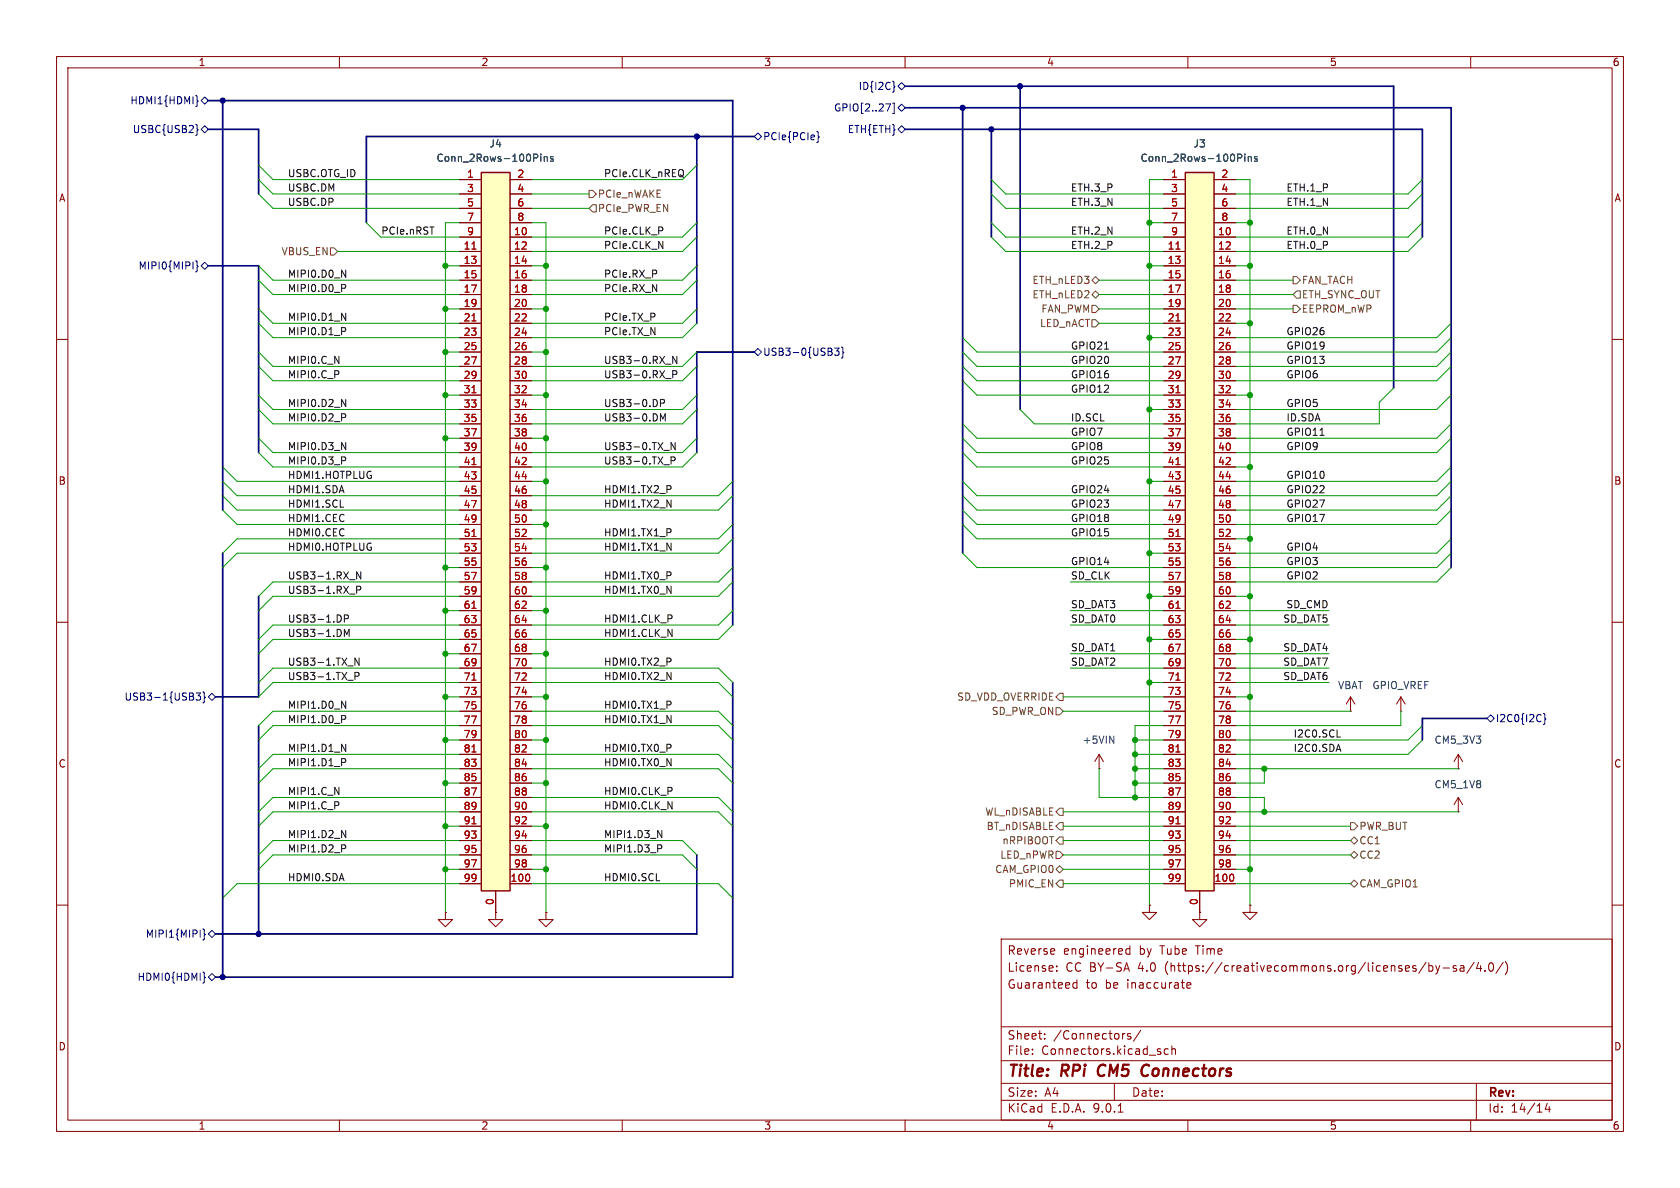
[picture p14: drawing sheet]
<svg xmlns="http://www.w3.org/2000/svg" width="297mm" height="210mm" viewBox="0 0 297 210" stroke-linecap="round" stroke-linejoin="round" font-family="sans-serif">
<defs><g id="words">
<g font-size="2.8" fill="#840000">
<text x="178" y="190.9">Title:</text>
<text x="187.7" y="190.9">RPi</text>
<text x="194.9" y="190.9">CM5</text>
<text x="203.4" y="190.9">Connectors</text>
</g>
<g font-size="2.1" fill="#840000">
<text x="178" y="172">License:</text>
<text x="178" y="169">Reverse</text>
<text x="187.9" y="169">engineered</text>
<text x="188.4" y="172">CC BY-SA</text>
<text x="201.3" y="172">4.0</text>
<text x="201.5" y="169">by</text>
<text x="205.3" y="169">Tube</text>
<text x="206.2" y="172">(https://creativecommons.org/licenses/by-sa/4.0/)</text>
<text x="211.7" y="169">Time</text>
<text x="178" y="175">Guaranteed</text>
<text x="191.9" y="175">to</text>
<text x="195.5" y="175">be</text>
<text x="199.4" y="175">inaccurate</text>
<text x="178" y="184">Sheet:</text>
<text x="186.2" y="184">/Connectors/</text>
<text x="178" y="186.7">File:</text>
<text x="184.1" y="186.7">Connectors.kicad_sch</text>
<text x="178" y="196.9">KiCad</text>
<text x="178" y="194.1">Size:</text>
<text x="184.7" y="194.1">A4</text>
<text x="185.7" y="196.9">E.D.A.</text>
<text x="193.3" y="196.9">9.0.1</text>
<text x="200" y="194.1">Date:</text>
<text x="263" y="194.3">Rev:</text>
<text x="263" y="196.9">Id:</text>
<text x="267.1" y="196.9">14/14</text>
</g>
<g font-size="1.8" fill="#840000">
<text x="35" y="11.9">1</text>
<text x="85" y="11.9">2</text>
<text x="135" y="11.9">3</text>
<text x="185" y="11.9">4</text>
<text x="235" y="11.9">5</text>
<text x="285" y="11.9">6</text>
<text x="10.3" y="35.9">A</text>
<text x="285.3" y="35.9">A</text>
<text x="10.3" y="85.9">B</text>
<text x="285.3" y="85.9">B</text>
<text x="10.3" y="135.9">C</text>
<text x="285.3" y="135.9">C</text>
<text x="10.3" y="185.9">D</text>
<text x="285.3" y="185.9">D</text>
<text x="35" y="199.9">1</text>
<text x="85" y="199.9">2</text>
<text x="135" y="199.9">3</text>
<text x="185" y="199.9">4</text>
<text x="235" y="199.9">5</text>
<text x="285" y="199.9">6</text>
</g>
<g font-size="1.8" fill="#000084">
<text x="151.7" y="16.1">ID{I2C}</text>
<text x="22.9" y="18.6">HDMI1{HDMI}</text>
<text x="23.4" y="23.7">USBC{USB2}</text>
<text x="147.3" y="19.9">GPIO[2..27]</text>
<text x="149.8" y="23.7">ETH{ETH}</text>
<text x="134.8" y="25">PCIe{PCIe}</text>
<text x="24.4" y="47.9">MIPI0{MIPI}</text>
<text x="134.8" y="63.1">USB3-0{USB3}</text>
<text x="21.9" y="124.1">USB3-1{USB3}</text>
<text x="264.4" y="127.9">I2C0{I2C}</text>
<text x="25.7" y="166">MIPI1{MIPI}</text>
<text x="24.2" y="173.6">HDMI0{HDMI}</text>
</g>
<g font-size="1.8" fill="#006464">
<text x="77.1" y="28.8">Conn_2Rows-100Pins</text>
<text x="86.4" y="26.3">J4</text>
<text x="201.5" y="28.8">Conn_2Rows-100Pins</text>
<text x="210.9" y="26.3">J3</text>
<text x="236.5" y="122">VBAT</text>
<text x="242.5" y="122">GPIO_VREF</text>
<text x="191.3" y="131.7">+5VIN</text>
<text x="253.5" y="131.7">CM5_3V3</text>
<text x="253.5" y="139.5">CM5_1V8</text>
</g>
<g font-size="1.8" fill="#0f0f0f">
<text x="50.8" y="31.4">USBC.OTG_ID</text>
<text x="50.8" y="33.9">USBC.DM</text>
<text x="106.7" y="31.4">PCIe.CLK_nREQ</text>
<text x="189.2" y="33.9">ETH.3_P</text>
<text x="227.3" y="33.9">ETH.1_P</text>
<text x="50.8" y="36.5">USBC.DP</text>
<text x="67.3" y="41.6">PCIe.nRST</text>
<text x="106.7" y="41.6">PCIe.CLK_P</text>
<text x="189.2" y="36.5">ETH.3_N</text>
<text x="189.2" y="41.6">ETH.2_N</text>
<text x="227.3" y="36.5">ETH.1_N</text>
<text x="227.3" y="41.6">ETH.0_N</text>
<text x="106.7" y="44.1">PCIe.CLK_N</text>
<text x="189.2" y="44.1">ETH.2_P</text>
<text x="227.3" y="44.1">ETH.0_P</text>
<text x="50.8" y="51.7">MIPI0.D0_P</text>
<text x="50.8" y="49.2">MIPI0.D0_N</text>
<text x="106.7" y="51.7">PCIe.RX_N</text>
<text x="106.7" y="49.2">PCIe.RX_P</text>
<text x="50.8" y="59.3">MIPI0.D1_P</text>
<text x="50.8" y="56.8">MIPI0.D1_N</text>
<text x="106.7" y="56.8">PCIe.TX_P</text>
<text x="106.7" y="59.3">PCIe.TX_N</text>
<text x="227.3" y="59.3">GPIO26</text>
<text x="50.8" y="64.4">MIPI0.C_N</text>
<text x="106.7" y="64.4">USB3-0.RX_N</text>
<text x="189.2" y="64.4">GPIO20</text>
<text x="189.2" y="61.9">GPIO21</text>
<text x="227.3" y="64.4">GPIO13</text>
<text x="227.3" y="61.9">GPIO19</text>
<text x="50.8" y="67">MIPI0.C_P</text>
<text x="106.7" y="67">USB3-0.RX_P</text>
<text x="189.2" y="67">GPIO16</text>
<text x="189.2" y="69.5">GPIO12</text>
<text x="227.3" y="67">GPIO6</text>
<text x="50.8" y="72">MIPI0.D2_N</text>
<text x="50.8" y="74.6">MIPI0.D2_P</text>
<text x="106.7" y="74.6">USB3-0.DM</text>
<text x="106.7" y="72">USB3-0.DP</text>
<text x="189.2" y="74.6">ID.SCL</text>
<text x="189.2" y="77.1">GPIO7</text>
<text x="227.3" y="74.6">ID.SDA</text>
<text x="227.3" y="72">GPIO5</text>
<text x="227.3" y="77.1">GPIO11</text>
<text x="50.8" y="79.7">MIPI0.D3_N</text>
<text x="50.8" y="82.2">MIPI0.D3_P</text>
<text x="106.7" y="79.7">USB3-0.TX_N</text>
<text x="106.7" y="82.2">USB3-0.TX_P</text>
<text x="189.2" y="79.7">GPIO8</text>
<text x="189.2" y="82.2">GPIO25</text>
<text x="227.3" y="79.7">GPIO9</text>
<text x="50.8" y="89.8">HDMI1.SCL</text>
<text x="50.8" y="87.3">HDMI1.SDA</text>
<text x="50.8" y="84.7">HDMI1.HOTPLUG</text>
<text x="106.7" y="87.3">HDMI1.TX2_P</text>
<text x="106.7" y="89.8">HDMI1.TX2_N</text>
<text x="189.2" y="87.3">GPIO24</text>
<text x="189.2" y="89.8">GPIO23</text>
<text x="227.3" y="84.7">GPIO10</text>
<text x="227.3" y="87.3">GPIO22</text>
<text x="227.3" y="89.8">GPIO27</text>
<text x="50.8" y="94.9">HDMI0.CEC</text>
<text x="50.8" y="92.4">HDMI1.CEC</text>
<text x="106.7" y="94.9">HDMI1.TX1_P</text>
<text x="189.2" y="94.9">GPIO15</text>
<text x="189.2" y="92.4">GPIO18</text>
<text x="227.3" y="92.4">GPIO17</text>
<text x="50.8" y="97.4">HDMI0.HOTPLUG</text>
<text x="106.7" y="97.4">HDMI1.TX1_N</text>
<text x="189.2" y="100">GPIO14</text>
<text x="227.3" y="100">GPIO3</text>
<text x="227.3" y="97.4">GPIO4</text>
<text x="50.8" y="102.5">USB3-1.RX_N</text>
<text x="50.8" y="105.1">USB3-1.RX_P</text>
<text x="106.7" y="105.1">HDMI1.TX0_N</text>
<text x="106.7" y="102.5">HDMI1.TX0_P</text>
<text x="189.2" y="102.5">SD_CLK</text>
<text x="189.2" y="107.6">SD_DAT3</text>
<text x="227.3" y="107.6">SD_CMD</text>
<text x="227.3" y="102.5">GPIO2</text>
<text x="50.8" y="110.1">USB3-1.DP</text>
<text x="50.8" y="112.7">USB3-1.DM</text>
<text x="106.7" y="110.1">HDMI1.CLK_P</text>
<text x="106.7" y="112.7">HDMI1.CLK_N</text>
<text x="189.2" y="110.1">SD_DAT0</text>
<text x="226.8" y="110.1">SD_DAT5</text>
<text x="50.8" y="117.8">USB3-1.TX_N</text>
<text x="106.7" y="117.8">HDMI0.TX2_P</text>
<text x="189.2" y="115.2">SD_DAT1</text>
<text x="189.2" y="117.8">SD_DAT2</text>
<text x="226.8" y="115.2">SD_DAT4</text>
<text x="226.8" y="117.8">SD_DAT7</text>
<text x="50.8" y="120.3">USB3-1.TX_P</text>
<text x="50.8" y="125.4">MIPI1.D0_N</text>
<text x="106.7" y="120.3">HDMI0.TX2_N</text>
<text x="106.7" y="125.4">HDMI0.TX1_P</text>
<text x="226.8" y="120.3">SD_DAT6</text>
<text x="50.8" y="127.9">MIPI1.D0_P</text>
<text x="106.7" y="127.9">HDMI0.TX1_N</text>
<text x="228.6" y="130.5">I2C0.SCL</text>
<text x="50.8" y="133">MIPI1.D1_N</text>
<text x="50.8" y="135.5">MIPI1.D1_P</text>
<text x="106.7" y="133">HDMI0.TX0_P</text>
<text x="106.7" y="135.5">HDMI0.TX0_N</text>
<text x="228.6" y="133">I2C0.SDA</text>
<text x="50.8" y="140.6">MIPI1.C_N</text>
<text x="50.8" y="143.2">MIPI1.C_P</text>
<text x="106.7" y="140.6">HDMI0.CLK_P</text>
<text x="106.7" y="143.2">HDMI0.CLK_N</text>
<text x="50.8" y="148.2">MIPI1.D2_N</text>
<text x="106.7" y="148.2">MIPI1.D3_N</text>
<text x="50.8" y="155.9">HDMI0.SDA</text>
<text x="50.8" y="150.8">MIPI1.D2_P</text>
<text x="106.7" y="155.9">HDMI0.SCL</text>
<text x="106.7" y="150.8">MIPI1.D3_P</text>
</g>
<g font-size="1.8" fill="#a90000">
<text x="82.5" y="31.5">1</text>
<text x="82.5" y="34">3</text>
<text x="91.4" y="31.5">2</text>
<text x="91.4" y="34">4</text>
<text x="206.9" y="31.5">1</text>
<text x="206.9" y="34">3</text>
<text x="215.8" y="31.5">2</text>
<text x="215.8" y="34">4</text>
<text x="82.5" y="36.6">5</text>
<text x="82.5" y="39.1">7</text>
<text x="82.5" y="41.7">9</text>
<text x="90.8" y="41.7">10</text>
<text x="91.4" y="36.6">6</text>
<text x="91.4" y="39.1">8</text>
<text x="206.9" y="36.6">5</text>
<text x="206.9" y="39.1">7</text>
<text x="206.9" y="41.7">9</text>
<text x="215.2" y="41.7">10</text>
<text x="215.8" y="36.6">6</text>
<text x="215.8" y="39.1">8</text>
<text x="81.9" y="44.2">11</text>
<text x="81.9" y="46.7">13</text>
<text x="90.8" y="44.2">12</text>
<text x="90.8" y="46.7">14</text>
<text x="206.3" y="44.2">11</text>
<text x="206.3" y="46.7">13</text>
<text x="215.2" y="44.2">12</text>
<text x="215.2" y="46.7">14</text>
<text x="81.9" y="49.3">15</text>
<text x="81.9" y="51.8">17</text>
<text x="90.8" y="49.3">16</text>
<text x="90.8" y="51.8">18</text>
<text x="206.3" y="49.3">15</text>
<text x="206.3" y="51.8">17</text>
<text x="215.2" y="49.3">16</text>
<text x="215.2" y="51.8">18</text>
<text x="81.9" y="54.4">19</text>
<text x="81.9" y="56.9">21</text>
<text x="81.9" y="59.4">23</text>
<text x="90.8" y="54.4">20</text>
<text x="90.8" y="56.9">22</text>
<text x="90.8" y="59.4">24</text>
<text x="206.3" y="54.4">19</text>
<text x="206.3" y="56.9">21</text>
<text x="206.3" y="59.4">23</text>
<text x="215.2" y="54.4">20</text>
<text x="215.2" y="56.9">22</text>
<text x="215.2" y="59.4">24</text>
<text x="81.9" y="62">25</text>
<text x="81.9" y="64.5">27</text>
<text x="90.8" y="62">26</text>
<text x="90.8" y="64.5">28</text>
<text x="206.3" y="62">25</text>
<text x="206.3" y="64.5">27</text>
<text x="215.2" y="62">26</text>
<text x="215.2" y="64.5">28</text>
<text x="81.9" y="67.1">29</text>
<text x="81.9" y="69.6">31</text>
<text x="90.8" y="67.1">30</text>
<text x="90.8" y="69.6">32</text>
<text x="206.3" y="67.1">29</text>
<text x="206.3" y="69.6">31</text>
<text x="215.2" y="67.1">30</text>
<text x="215.2" y="69.6">32</text>
<text x="81.9" y="72.1">33</text>
<text x="81.9" y="74.7">35</text>
<text x="81.9" y="77.2">37</text>
<text x="90.8" y="72.1">34</text>
<text x="90.8" y="74.7">36</text>
<text x="90.8" y="77.2">38</text>
<text x="206.3" y="72.1">33</text>
<text x="206.3" y="74.7">35</text>
<text x="206.3" y="77.2">37</text>
<text x="215.2" y="72.1">34</text>
<text x="215.2" y="74.7">36</text>
<text x="215.2" y="77.2">38</text>
<text x="81.9" y="79.8">39</text>
<text x="81.9" y="82.3">41</text>
<text x="90.8" y="79.8">40</text>
<text x="90.8" y="82.3">42</text>
<text x="206.3" y="79.8">39</text>
<text x="206.3" y="82.3">41</text>
<text x="215.2" y="79.8">40</text>
<text x="215.2" y="82.3">42</text>
<text x="81.9" y="84.8">43</text>
<text x="81.9" y="87.4">45</text>
<text x="81.9" y="89.9">47</text>
<text x="90.8" y="84.8">44</text>
<text x="90.8" y="87.4">46</text>
<text x="90.8" y="89.9">48</text>
<text x="206.3" y="84.8">43</text>
<text x="206.3" y="87.4">45</text>
<text x="206.3" y="89.9">47</text>
<text x="215.2" y="84.8">44</text>
<text x="215.2" y="87.4">46</text>
<text x="215.2" y="89.9">48</text>
<text x="81.9" y="92.5">49</text>
<text x="81.9" y="95">51</text>
<text x="90.8" y="92.5">50</text>
<text x="90.8" y="95">52</text>
<text x="206.3" y="92.5">49</text>
<text x="206.3" y="95">51</text>
<text x="215.2" y="92.5">50</text>
<text x="215.2" y="95">52</text>
<text x="81.9" y="97.5">53</text>
<text x="81.9" y="100.1">55</text>
<text x="90.8" y="97.5">54</text>
<text x="90.8" y="100.1">56</text>
<text x="206.3" y="97.5">53</text>
<text x="206.3" y="100.1">55</text>
<text x="215.2" y="97.5">54</text>
<text x="215.2" y="100.1">56</text>
<text x="81.9" y="102.6">57</text>
<text x="81.9" y="105.2">59</text>
<text x="81.9" y="107.7">61</text>
<text x="90.8" y="102.6">58</text>
<text x="90.8" y="105.2">60</text>
<text x="90.8" y="107.7">62</text>
<text x="206.3" y="102.6">57</text>
<text x="206.3" y="105.2">59</text>
<text x="206.3" y="107.7">61</text>
<text x="215.2" y="102.6">58</text>
<text x="215.2" y="105.2">60</text>
<text x="215.2" y="107.7">62</text>
<text x="81.9" y="110.2">63</text>
<text x="81.9" y="112.8">65</text>
<text x="90.8" y="110.2">64</text>
<text x="90.8" y="112.8">66</text>
<text x="206.3" y="110.2">63</text>
<text x="206.3" y="112.8">65</text>
<text x="215.2" y="110.2">64</text>
<text x="215.2" y="112.8">66</text>
<text x="81.9" y="115.3">67</text>
<text x="81.9" y="117.9">69</text>
<text x="90.8" y="115.3">68</text>
<text x="90.8" y="117.9">70</text>
<text x="206.3" y="115.3">67</text>
<text x="206.3" y="117.9">69</text>
<text x="215.2" y="115.3">68</text>
<text x="215.2" y="117.9">70</text>
<text x="81.9" y="120.4">71</text>
<text x="81.9" y="122.9">73</text>
<text x="81.9" y="125.5">75</text>
<text x="90.8" y="120.4">72</text>
<text x="90.8" y="122.9">74</text>
<text x="90.8" y="125.5">76</text>
<text x="206.3" y="120.4">71</text>
<text x="206.3" y="122.9">73</text>
<text x="206.3" y="125.5">75</text>
<text x="215.2" y="120.4">72</text>
<text x="215.2" y="122.9">74</text>
<text x="215.2" y="125.5">76</text>
<text x="81.9" y="128">77</text>
<text x="81.9" y="130.6">79</text>
<text x="90.8" y="128">78</text>
<text x="90.8" y="130.6">80</text>
<text x="206.3" y="128">77</text>
<text x="206.3" y="130.6">79</text>
<text x="215.2" y="128">78</text>
<text x="215.2" y="130.6">80</text>
<text x="81.9" y="133.1">81</text>
<text x="81.9" y="135.6">83</text>
<text x="90.8" y="133.1">82</text>
<text x="90.8" y="135.6">84</text>
<text x="206.3" y="133.1">81</text>
<text x="206.3" y="135.6">83</text>
<text x="215.2" y="133.1">82</text>
<text x="215.2" y="135.6">84</text>
<text x="81.9" y="138.2">85</text>
<text x="81.9" y="140.7">87</text>
<text x="81.9" y="143.3">89</text>
<text x="90.8" y="138.2">86</text>
<text x="90.8" y="140.7">88</text>
<text x="90.8" y="143.3">90</text>
<text x="206.3" y="138.2">85</text>
<text x="206.3" y="140.7">87</text>
<text x="206.3" y="143.3">89</text>
<text x="215.2" y="138.2">86</text>
<text x="215.2" y="140.7">88</text>
<text x="215.2" y="143.3">90</text>
<text x="81.9" y="145.8">91</text>
<text x="81.9" y="148.3">93</text>
<text x="90.8" y="145.8">92</text>
<text x="90.8" y="148.3">94</text>
<text x="206.3" y="145.8">91</text>
<text x="206.3" y="148.3">93</text>
<text x="215.2" y="145.8">92</text>
<text x="215.2" y="148.3">94</text>
<text x="81.9" y="150.9">95</text>
<text x="81.9" y="153.4">97</text>
<text x="81.9" y="156">99</text>
<text x="90.2" y="156">100</text>
<text x="90.8" y="150.9">96</text>
<text x="90.8" y="153.4">98</text>
<text x="206.3" y="150.9">95</text>
<text x="206.3" y="153.4">97</text>
<text x="206.3" y="156">99</text>
<text x="214.6" y="156">100</text>
<text x="215.2" y="150.9">96</text>
<text x="215.2" y="153.4">98</text>
<text x="87.4" y="160.1" transform="rotate(-90 87.4 160.1)">0</text>
<text x="211.8" y="160.1" transform="rotate(-90 211.8 160.1)">0</text>
</g>
<g font-size="1.8" fill="#725600">
<text x="105.6" y="35.2">PCIe_nWAKE</text>
<text x="105.6" y="37.7">PCIe_PWR_EN</text>
<text x="49.7" y="45.3">VBUS_EN</text>
<text x="182.4" y="50.4">ETH_nLED3</text>
<text x="182.4" y="52.9">ETH_nLED2</text>
<text x="230.1" y="50.4">FAN_TACH</text>
<text x="230.1" y="52.9">ETH_SYNC_OUT</text>
<text x="183.8" y="58">LED_nACT</text>
<text x="184" y="55.5">FAN_PWM</text>
<text x="230.1" y="55.5">EEPROM_nWP</text>
<text x="169.1" y="124.1">SD_VDD_OVERRIDE</text>
<text x="175.2" y="126.6">SD_PWR_ON</text>
<text x="174.1" y="144.4">WL_nDISABLE</text>
<text x="174.3" y="146.9">BT_nDISABLE</text>
<text x="177.1" y="149.5">nRPIBOOT</text>
<text x="240.2" y="146.9">PWR_BUT</text>
<text x="240.2" y="149.5">CC1</text>
<text x="175.8" y="154.5">CAM_GPIO0</text>
<text x="176.7" y="152">LED_nPWR</text>
<text x="240.2" y="152">CC2</text>
<text x="178.3" y="157.1">PMIC_EN</text>
<text x="240.2" y="157.1">CAM_GPIO1</text>
</g>
</g></defs>
<g fill="none" stroke="#840000" stroke-width=".18">
<path d="M10 10h277v190h-277zM12 12h273v186h-273zM60 10v2M110 10v2M160 10v2M210 10v2M260 10v2M10 60h2M285 60h2M10 110h2M285 110h2M194.3 135.9h.1"/>
<path d="M194.3 133.4l-.8 1.2M194.3 133.4l.8 1.2M194.3 133.4v2.5M238.8 125.7h.1M238.8 123.2l-.8 1.3M238.8 123.2l.7 1.3M238.8 123.2v2.5M257.8 135.9h.1M257.8 133.4l-.8 1.2M257.8 133.4l.8 1.2M257.8 133.4v2.5M10 160h2"/>
<path d="M78.7 161.3v1.3h1.3l-1.3 1.2-1.2-1.2h1.2M78.7 161.3h.1M87.6 161.3v1.3h1.3l-1.3 1.2-1.2-1.2h1.2M87.6 161.3h.1M96.5 161.3v1.3h1.3l-1.3 1.2-1.3-1.2h1.3M96.5 161.3h.1M177 166h108v32h-108zM186.4 167.8l.1 .3-.8 .1M186.8 171.6v.1M186.8 170.8v.1M190.4 173.2v1.5M190.4 173.8l-.4-.1-.3 .3v.4l.1 .2h.6"/>
<path d="M199.2 170.2l.5 1.5M199.7 167.2v1.5M199.7 167.8l-.4-.1-.3 .3v.4l.2 .2h.5M203.2 160v1.3h1.3l-1.3 1.3-1.3-1.3h1.3M203.2 160h.1M209.8 174.2l.7-.1v-.3l-.5-.1-.2 .2 .1 .7h.6M221 160v1.3h1.2l-1.2 1.3-1.3-1.3h1.3M221 160h.1M252.6 170.2v1.5M252.6 170.8l.4-.1 .3 .3v.4l-.1 .2h-.6M253.8 170.7l.4 1M254.2 171.7l-.2 .4-.2 .1"/>
<path d="M254.5 170.7l-.3 1M255.1 171.1h1.1M257.5 170.8l-.4-.1-.2 .2 .1 .2 .5 .2v.3h-.6M258.2 170.8h.5l.1 .9M258.8 171.1h-.5a.29 .29 0 0 0-.2 .3 .29 .29 0 0 0 .2 .3l.5-.1M260.6 170.1l-1.3 2M261.4 170.1l-.4 1.1h1M261.7 170.7v1M262.5 171.6v.1M263.3 170.3l.2-.1a.81 .81 0 0 1 .6 .6 .81 .81 0 0 1-.3 .8l-.1 .1a.81 .81 0 0 1-.4-1.4zM265.7 170.1l-1.2 2M266.1 170a1.72 1.72 0 0 1 0 2.3"/>
<path d="M285 160h2M60 198v2M110 198v2M160 198v2M177 194.5h108M177 191.5h108M177 187.5h108M177 181.5h108M182.5 186.3v.1M182.5 185.5v.1M184.7 183.6v.1M184.7 182.8v.1"/>
<path d="M197 191.5v3M197.7 196.6h.8M198.7 182.7h.2M199.9 182.8l-.4-.1-.2 .2 .1 .2 .5 .2v.3h-.6M201.7 182.1l-1.3 2M205.2 186v.3M206.5 185.5l-.4-.1-.3 .3v.4l.2 .2h.5M207.2 185.5l.2-.1 .3 .1 .1 .9M207.2 184.9v1.5M210 198v2M260 198v2M261 191.5v6.5"/>
<path d="M273.5 195l-.3 1.1h.9M273.9 195.6v1"/>
</g>
<path d="M194.4 188.5a1.27 1.27 0 0 0 0 1.6M201.9 189.9a.68 .68 0 0 0 .9 .2M202.8 188.2a.88 .88 0 0 0-1 .9" fill="none" stroke="#840000" stroke-width=".4"/>
<path d="M196.2 130.1l.7 1.3v-1.3" fill="none" stroke="#006464" stroke-width=".18"/>
<path d="M85.1 30.5h5.1v127h-5.1z" fill="#ffffc2"/>
<path d="M85.1 30.5h5.1v127h-5.1z" fill="none" stroke="#840000" stroke-width=".25"/>
<g fill="none" stroke="#840000" stroke-width=".18">
<path d="M81.3 31.8h3.8M81.3 34.3h3.8M81.3 36.8h3.8M81.3 39.4h3.8M90.2 31.8h3.8M90.2 34.3h3.8M90.2 36.8h3.8M90.2 39.4h3.8M81.3 41.9h3.8M81.3 44.5h3.8M81.3 47h3.8M81.3 49.5h3.8"/>
<path d="M81.3 52.1h3.8M81.3 54.6h3.8M81.3 57.2h3.8M81.3 59.7h3.8M90.2 41.9h3.8M90.2 44.5h3.8M90.2 47h3.8M90.2 49.5h3.8M90.2 52.1h3.8M90.2 54.6h3.8M90.2 57.2h3.8M90.2 59.7h3.8"/>
<path d="M81.3 62.2h3.8M81.3 64.8h3.8M81.3 67.3h3.8M81.3 69.9h3.8M81.3 72.4h3.8M81.3 74.9h3.8M81.3 77.5h3.8M90.2 62.2h3.8M90.2 64.8h3.8M90.2 67.3h3.8M90.2 69.9h3.8M90.2 72.4h3.8"/>
<path d="M90.2 74.9h3.8M90.2 77.5h3.8M81.3 80h3.8M81.3 82.6h3.8M81.3 85.1h3.8M81.3 87.6h3.8M81.3 90.2h3.8M81.3 92.7h3.8M81.3 95.3h3.8M81.3 97.8h3.8M90.2 80h3.8M90.2 82.6h3.8"/>
<path d="M90.2 85.1h3.8M90.2 87.6h3.8M90.2 90.2h3.8M90.2 92.7h3.8M90.2 95.3h3.8M90.2 97.8h3.8M81.3 100.3h3.8M81.3 102.9h3.8M81.3 105.4h3.8M81.3 108h3.8M81.3 110.5h3.8M81.3 113h3.8"/>
<path d="M81.3 115.6h3.8M81.3 118.1h3.8M90.2 100.3h3.8M90.2 102.9h3.8M90.2 105.4h3.8M90.2 108h3.8M90.2 110.5h3.8M90.2 113h3.8M90.2 115.6h3.8M90.2 118.1h3.8M81.3 120.7h3.8M81.3 123.2h3.8"/>
<path d="M81.3 125.7h3.8M81.3 128.3h3.8M81.3 130.8h3.8M81.3 133.4h3.8M81.3 135.9h3.8M81.3 138.4h3.8M90.2 120.7h3.8M90.2 123.2h3.8M90.2 125.7h3.8M90.2 128.3h3.8M90.2 130.8h3.8M90.2 133.4h3.8"/>
<path d="M90.2 135.9h3.8M90.2 138.4h3.8M247.6 125.7h.1M247.6 123.2l-.7 1.3M247.6 123.2l.8 1.3M247.6 123.2v2.5M81.3 141h3.8M81.3 143.5h3.8M81.3 146.1h3.8M81.3 148.6h3.8M81.3 151.1h3.8M81.3 153.7h3.8"/>
<path d="M81.3 156.2h3.8M87.6 157.5v3.8M90.2 141h3.8M90.2 143.5h3.8M90.2 146.1h3.8M90.2 148.6h3.8M90.2 151.1h3.8M90.2 153.7h3.8M90.2 156.2h3.8"/>
</g>
<path d="M83.4 44h.8M83.4 56.7h.8M83.4 69.4h.8M83.4 82.1h.8M83.4 94.8h.8M83.4 107.5h.8M83.4 120.2h.8M83.4 132.9h.8M83.4 145.6h.8" fill="none" stroke="#a90000" stroke-width=".18"/>
<path d="M95.6 27.2v.2M95.6 27.7v.8M96.2 27.7v.8M96.2 27.8l.2-.1h.3l.1 .8M97.8 27.7h-.3l-.2 .2 .1 .1 .4 .2v.3h-.5" fill="none" stroke="#006464" stroke-width=".18"/>
<path d="M209.5 30.5h5.1v127h-5.1z" fill="#ffffc2"/>
<path d="M209.5 30.5h5.1v127h-5.1z" fill="none" stroke="#840000" stroke-width=".25"/>
<g fill="none" stroke="#840000" stroke-width=".18">
<path d="M81.3 31.8h3.8M81.3 34.3h3.8M81.3 36.8h3.8M81.3 39.4h3.8M90.2 31.8h3.8M90.2 34.3h3.8M90.2 36.8h3.8M90.2 39.4h3.8M205.7 31.8h3.8M205.7 34.3h3.8M205.7 36.8h3.8M205.7 39.4h3.8"/>
<path d="M214.6 31.8h3.8M214.6 34.3h3.8M214.6 36.8h3.8M214.6 39.4h3.8M81.3 41.9h3.8M81.3 44.5h3.8M81.3 47h3.8M81.3 49.5h3.8M81.3 52.1h3.8M81.3 54.6h3.8M81.3 57.2h3.8M81.3 59.7h3.8"/>
<path d="M90.2 41.9h3.8M90.2 44.5h3.8M90.2 47h3.8M90.2 49.5h3.8M90.2 52.1h3.8M90.2 54.6h3.8M90.2 57.2h3.8M90.2 59.7h3.8M205.7 41.9h3.8M205.7 44.5h3.8M205.7 47h3.8M205.7 49.5h3.8"/>
<path d="M205.7 52.1h3.8M205.7 54.6h3.8M205.7 57.2h3.8M205.7 59.7h3.8M214.6 41.9h3.8M214.6 44.5h3.8M214.6 47h3.8M214.6 49.5h3.8M214.6 52.1h3.8M214.6 54.6h3.8M214.6 57.2h3.8M214.6 59.7h3.8"/>
<path d="M81.3 62.2h3.8M81.3 64.8h3.8M81.3 67.3h3.8M81.3 69.9h3.8M81.3 72.4h3.8M81.3 74.9h3.8M81.3 77.5h3.8M90.2 62.2h3.8M90.2 64.8h3.8M90.2 67.3h3.8M90.2 69.9h3.8M90.2 72.4h3.8"/>
<path d="M90.2 74.9h3.8M90.2 77.5h3.8M205.7 62.2h3.8M205.7 64.8h3.8M205.7 67.3h3.8M205.7 69.9h3.8M205.7 72.4h3.8M205.7 74.9h3.8M205.7 77.5h3.8M214.6 62.2h3.8M214.6 64.8h3.8M214.6 67.3h3.8"/>
<path d="M214.6 69.9h3.8M214.6 72.4h3.8M214.6 74.9h3.8M214.6 77.5h3.8M81.3 80h3.8M81.3 82.6h3.8M81.3 85.1h3.8M81.3 87.6h3.8M81.3 90.2h3.8M81.3 92.7h3.8M81.3 95.3h3.8M81.3 97.8h3.8"/>
<path d="M90.2 80h3.8M90.2 82.6h3.8M90.2 85.1h3.8M90.2 87.6h3.8M90.2 90.2h3.8M90.2 92.7h3.8M90.2 95.3h3.8M90.2 97.8h3.8M205.7 80h3.8M205.7 82.6h3.8M205.7 85.1h3.8M205.7 87.6h3.8"/>
<path d="M205.7 90.2h3.8M205.7 92.7h3.8M205.7 95.3h3.8M205.7 97.8h3.8M214.6 80h3.8M214.6 82.6h3.8M214.6 85.1h3.8M214.6 87.6h3.8M214.6 90.2h3.8M214.6 92.7h3.8M214.6 95.3h3.8M214.6 97.8h3.8"/>
<path d="M81.3 100.3h3.8M81.3 102.9h3.8M81.3 105.4h3.8M81.3 108h3.8M81.3 110.5h3.8M81.3 113h3.8M81.3 115.6h3.8M81.3 118.1h3.8M90.2 100.3h3.8M90.2 102.9h3.8M90.2 105.4h3.8M90.2 108h3.8"/>
<path d="M90.2 110.5h3.8M90.2 113h3.8M90.2 115.6h3.8M90.2 118.1h3.8M205.7 100.3h3.8M205.7 102.9h3.8M205.7 105.4h3.8M205.7 108h3.8M205.7 110.5h3.8M205.7 113h3.8M205.7 115.6h3.8M205.7 118.1h3.8"/>
<path d="M214.6 100.3h3.8M214.6 102.9h3.8M214.6 105.4h3.8M214.6 108h3.8M214.6 110.5h3.8M214.6 113h3.8M214.6 115.6h3.8M214.6 118.1h3.8M81.3 120.7h3.8M81.3 123.2h3.8M81.3 125.7h3.8M81.3 128.3h3.8"/>
<path d="M81.3 130.8h3.8M81.3 133.4h3.8M81.3 135.9h3.8M81.3 138.4h3.8M90.2 120.7h3.8M90.2 123.2h3.8M90.2 125.7h3.8M90.2 128.3h3.8M90.2 130.8h3.8M90.2 133.4h3.8M90.2 135.9h3.8M90.2 138.4h3.8"/>
<path d="M205.7 120.7h3.8M205.7 123.2h3.8M205.7 125.7h3.8M205.7 128.3h3.8M205.7 130.8h3.8M205.7 133.4h3.8M205.7 135.9h3.8M205.7 138.4h3.8M214.6 120.7h3.8M214.6 123.2h3.8M214.6 125.7h3.8M214.6 128.3h3.8"/>
<path d="M214.6 130.8h3.8M214.6 133.4h3.8M214.6 135.9h3.8M214.6 138.4h3.8M81.3 141h3.8M81.3 143.5h3.8M81.3 146.1h3.8M81.3 148.6h3.8M81.3 151.1h3.8M81.3 153.7h3.8M81.3 156.2h3.8M87.6 157.5v3.8"/>
<path d="M90.2 141h3.8M90.2 143.5h3.8M90.2 146.1h3.8M90.2 148.6h3.8M90.2 151.1h3.8M90.2 153.7h3.8M90.2 156.2h3.8M205.7 141h3.8M205.7 143.5h3.8M205.7 146.1h3.8M205.7 148.6h3.8M205.7 151.1h3.8"/>
<path d="M205.7 153.7h3.8M205.7 156.2h3.8M212.1 157.5v3.8M214.6 141h3.8M214.6 143.5h3.8M214.6 146.1h3.8M214.6 148.6h3.8M214.6 151.1h3.8M214.6 153.7h3.8M214.6 156.2h3.8M257.8 143.5h.1M257.8 141l-.8 1.2"/>
<path d="M257.8 141l.8 1.2M257.8 141v2.5M78.7 161.3h.1M87.6 161.3h.1M96.5 161.3h.1M203.2 160h.1M212.1 161.3v1.3h1.3l-1.3 1.2-1.3-1.2h1.3M212.1 161.3h.1M221 160h.1"/>
</g>
<g fill="none" stroke="#a90000" stroke-width=".18">
<path d="M83.4 44h.8M83.4 56.7h.8M207.9 44h.7M207.9 56.7h.7M83.4 69.4h.8M207.9 69.4h.7M83.4 82.1h.8M83.4 94.8h.8M207.9 82.1h.7M207.9 94.8h.7M83.4 107.5h.8M207.9 107.5h.7"/>
<path d="M83.4 120.2h.8M83.4 132.9h.8M207.9 120.2h.7M207.9 132.9h.7M83.4 145.6h.8M207.9 145.6h.7"/>
</g>
<path d="M95.6 27.2v.2M95.6 27.7v.8M96.2 27.8l.2-.1h.3l.1 .8M96.2 27.7v.8M97.8 27.7h-.3l-.2 .2 .1 .1 .4 .2v.3h-.5M220.1 27.2v.2M220.1 27.7v.8M220.7 27.7v.8M220.7 27.8l.2-.1h.3v.8M222.2 27.7h-.3l-.1 .2v.1l.4 .2v.3h-.4" fill="none" stroke="#006464" stroke-width=".18"/>
<g fill="none" stroke="#000084" stroke-width=".18">
<path d="M34.7 16.9l.1 .2v.6l.2 .2-.2 .2v.6l-.1 .1M35.6 17.8l.6-.7 .6 .7-.6 .6zM156.6 18.4h.8l-.5 1.2M157.8 18.2h.3v1.9h-.3M157.9 14.4l.1 .1v.7l.2 .1-.2 .2v.6l-.1 .2M158.7 19.1l.7-.7 .6 .7-.6 .6zM158.7 15.2l.7-.6 .6 .6-.6 .7zM34.6 22l.2 .2v.6l.2 .2-.2 .1v.6l-.2 .2M36.2 22.2l.6 .7-.6 .6-.6-.6zM133.3 24.1l.7-.6 .6 .6-.6 .7zM144.4 23.3l.2 .1v.6l.2 .2-.2 .2v.6l-.2 .2M159.4 22.2l.6 .7-.6 .6-.7-.6z"/>
<path d="M34.6 46.1l.2 .2v.6l.2 .2-.2 .2v.6l-.2 .2M35.6 47l.6-.6 .6 .6-.6 .6zM133.3 62.2l.7-.6 .6 .6-.6 .7zM147.6 61.5h.7l-.4 .5 .4 .1v.6l-.2 .1-.5-.1M148.8 61.4l.2 .1v.6l.2 .2-.2 .2v.6l-.2 .2M34.7 122.5h.8l-.5 .5 .4 .1v.5l-.2 .2-.5-.2M35.9 122.3l.2 .2v.6l.2 .2-.2 .2v.6l-.2 .2M36.8 123.2l.7-.6 .6 .6-.6 .6zM262.9 127l.6-.6 .7 .6-.7 .6zM272.9 126.1l.2 .2v.6l.2 .2-.2 .2v.6l-.2 .2M35.9 164.2l.2 .2v.6l.2 .2-.2 .2v.6l-.2 .2M35.9 171.8l.2 .2v.6l.2 .2-.2 .2v.6l-.2 .2"/>
<path d="M36.8 172.7l.7-.6 .6 .6-.6 .7zM37.5 164.5l.6 .6-.6 .6-.7-.6z"/>
</g>
<g fill="none" stroke="#725600" stroke-width=".18">
<path d="M104.1 33.7h.7l.6 .6-.6 .6h-.7zM104.8 36.2h.6v1.3h-.6l-.7-.7zM58.4 43.8h.7l.6 .7-.6 .6h-.7zM193 54h.7l.6 .6-.6 .6h-.7zM193 49.5l.7-.6 .6 .6-.6 .7zM193 56.5h.7l.6 .7-.6 .6h-.7zM193.7 51.4l.6 .7-.6 .6-.7-.6zM228.6 54h.6l.7 .6-.7 .6h-.6zM228.6 48.9h.6l.7 .6-.7 .7h-.6zM229.2 51.4h.7v1.3h-.7l-.6-.6zM186.7 125.1h.6l.7 .6-.7 .7h-.6zM187.3 122.6h.7v1.2h-.7l-.6-.6z"/>
<path d="M186.7 150.5h.6l.7 .6-.7 .7h-.6zM186.7 148.6l.6-.6h.7v1.2h-.7zM186.7 153.7l.6-.7 .7 .7-.7 .6zM187.3 155.6h.7v1.2h-.7l-.6-.6zM187.3 145.4h.7v1.3h-.7l-.6-.6zM187.3 142.9h.7v1.2h-.7l-.6-.6zM238.8 156.2l.6-.6 .6 .6-.6 .6zM238.8 145.4h.6l.6 .7-.6 .6h-.6zM238.8 148.6l.6-.6 .6 .6-.6 .6zM238.8 151.1l.6-.6 .6 .6-.6 .7z"/>
</g>
<g fill="none" stroke="#0f0f0f" stroke-width=".18">
<path d="M60.4 47.7l.7 1.3v-1.3M60.4 50.3h.5l.2 .2-.1 .4-.6 .1M60.4 55.4l.7 1.2v-1.2M60.4 57.9h.5l.2 .2-.1 .4-.6 .1M59.9 65.6v.5M60.4 70.6l.7 1.3v-1.3M60.4 73.1h.5l.2 .3-.1 .4h-.6M60.4 78.2l.7 1.3v-1.3M116.8 71.3l.6-.1 .1-.2-.1-.3-.6-.1v1.3M116.8 74.4v-1.3l.4 1 .4-1v1.3M117.7 64.4h.9M117.7 66.9h.9"/>
<path d="M118.9 66.2l.6-.1 .2-.1-.1-.4-.7-.1v1.3M119.4 78.2v1.3l-.8-1.3v1.3M119.7 63v1.3l-.8-1.3v1.3M195.3 61.7h.7M233.4 77h.7M60.4 80.8h.5l.2 .2-.1 .4h-.6M117.4 82.2h.9M118.6 86v.4M118.6 93.6v.4M118.6 81.4h.6l.2-.2-.1-.3-.7-.1v1.2M60.9 109.4l.6-.1 .1-.2-.1-.3-.6-.1v1.3M60.9 112.5v-1.3l.4 1 .4-1v1.3"/>
<path d="M61.8 102.5h1M61.8 105h1M62.8 119.5h.6l.1-.2-.1-.3-.6-.1v1.2M63.1 104.3l.6-.1 .1-.1-.1-.4-.6-.1v1.3M63.5 116.3v1.3l-.7-1.3v1.3M63.8 101.1v1.3l-.7-1.3v1.3M118.6 116.4v.5M118.6 101.2v.4M60.4 123.9l.7 1.3v-1.3M60.4 126.5h.5l.2 .2-.1 .4-.6 .1M60.4 131.6l.7 1.2v-1.2M60.4 134.1h.5l.2 .2-.1 .4-.6 .1"/>
<path d="M61.5 120.3h1M118.6 124.1v.4M118.6 131.7v.4M236.4 130.3h.6M59.9 141.8v.5M60.4 149.3h.5l.2 .3-.1 .4h-.6M60.4 146.8l.7 1.3v-1.3M116.3 149.3h.5l.2 .3-.1 .4h-.6M116.3 146.8l.7 1.3v-1.3"/>
</g>
<g fill="none" stroke="#000084" stroke-width=".3">
<path d="M36.8 17.8h92.7v92.7M39.4 17.8v72.4M160 19.1h96.5v81.2M160 15.2h86.4v53.4M170.2 19.1v78.7M180.3 15.2v57.2M36.8 22.9h8.9v11.4M123.2 24.1v33.1M133.3 24.1h-68.5v15.3M160 22.9h91.5v19M175.3 22.9v19M36.8 47h8.9v33"/>
<path d="M133.3 62.2h-10.1v17.8M39.4 97.8v74.9M45.7 105.4v17.8h-7.6M45.7 128.3v36.8M129.5 120.7v52h-91.4M262.9 127h-11.4v3.8M123.2 151.1v14h-85.1"/>
</g>
<g fill="none" stroke="#009600" stroke-width=".18">
<path d="M45.7 29.2l2.6 2.6h33M45.7 31.8l2.6 2.5h33M45.7 34.3l2.6 2.5h33M64.8 39.4l2.5 2.5h14M81.3 39.4h-2.6v121.9M94 39.4h2.5v121.9M94 34.3h10.1M94 36.8h10.1M123.2 29.2l-2.6 2.6h-26.6M123.2 39.4l-2.6 2.5h-26.6M175.3 31.8l2.5 2.5h27.9M175.3 39.4l2.5 2.5h27.9"/>
<path d="M175.3 34.3l2.5 2.5h27.9M203.2 39.4h2.5M205.7 31.8h-2.5v128.2M218.4 31.8h2.6v128.2M218.4 39.4h2.6M251.5 31.8l-2.6 2.5h-30.5M251.5 39.4l-2.6 2.5h-30.5M251.5 34.3l-2.6 2.5h-30.5M45.7 57.2l2.6 2.5h33M45.7 49.5l2.6 2.6h33M45.7 54.6l2.6 2.6h33M45.7 47l2.6 2.5h33"/>
<path d="M59.7 44.5h21.6M78.7 54.6h2.6M78.7 47h2.6M94 54.6h2.5M94 47h2.5M123.2 57.2l-2.6 2.5h-26.6M123.2 49.5l-2.6 2.6h-26.6M123.2 54.6l-2.6 2.6h-26.6M123.2 41.9l-2.6 2.6h-26.6M123.2 47l-2.6 2.5h-26.6M170.2 59.7l2.5 2.5h33M175.3 41.9l2.5 2.6h27.9"/>
<path d="M194.3 54.6h11.4M194.3 52.1h11.4M194.3 57.2h11.4M194.3 49.5h11.4M203.2 47h2.5M203.2 59.7h2.5M218.4 54.6h10.2M218.4 47h2.6M218.4 52.1h10.2M218.4 57.2h2.6M218.4 49.5h10.2M251.5 41.9l-2.6 2.6h-30.5"/>
<path d="M256.5 59.7l-2.5 2.5h-35.6M256.5 57.2l-2.5 2.5h-35.6M45.7 72.4l2.6 2.5h33M45.7 77.5l2.6 2.5h33M45.7 69.9l2.6 2.5h33M45.7 62.2l2.6 2.6h33M45.7 64.8l2.6 2.5h33M78.7 69.9h2.6M78.7 62.2h2.6M78.7 77.5h2.6M94 69.9h2.5M94 62.2h2.5"/>
<path d="M94 77.5h2.5M123.2 72.4l-2.6 2.5h-26.6M123.2 77.5l-2.6 2.5h-26.6M123.2 69.9l-2.6 2.5h-26.6M123.2 62.2l-2.6 2.6h-26.6M123.2 64.8l-2.6 2.5h-26.6M170.2 67.3l2.5 2.6h33M170.2 77.5l2.5 2.5h33M170.2 74.9l2.5 2.6h33M170.2 62.2l2.5 2.6h33M170.2 64.8l2.5 2.5h33M180.3 72.4l2.6 2.5h22.8"/>
<path d="M203.2 72.4h2.5M218.4 69.9h2.6M246.4 68.6l-2.6 2.5v3.8h-25.4M256.5 77.5l-2.5 2.5h-35.6M256.5 69.9l-2.5 2.5h-35.6M256.5 74.9l-2.5 2.6h-35.6M256.5 62.2l-2.5 2.6h-35.6M256.5 64.8l-2.5 2.5h-35.6M39.4 90.2l2.5 2.5h39.4M39.4 85.1l2.5 2.5h39.4M39.4 87.6l2.5 2.6h39.4M39.4 82.6l2.5 2.5h39.4"/>
<path d="M45.7 80l2.6 2.6h33M81.3 95.3h-39.4l-2.5 2.5M81.3 97.8h-39.4l-2.5 2.5M94 92.7h2.5M94 85.1h2.5M123.2 80l-2.6 2.6h-26.6M129.5 92.7l-2.5 2.6h-33M129.5 85.1l-2.5 2.5h-33M129.5 95.3l-2.5 2.5h-33M129.5 87.6l-2.5 2.6h-33M170.2 90.2l2.5 2.5h33M170.2 80l2.5 2.6h33"/>
<path d="M170.2 92.7l2.5 2.6h33M170.2 85.1l2.5 2.5h33M170.2 87.6l2.5 2.6h33M170.2 97.8l2.5 2.5h33M203.2 97.8h2.5M203.2 85.1h2.5M218.4 82.6h2.6M218.4 95.3h2.6M256.5 90.2l-2.5 2.5h-35.6M256.5 85.1l-2.5 2.5h-35.6M256.5 95.3l-2.5 2.5h-35.6M256.5 87.6l-2.5 2.6h-35.6"/>
<path d="M256.5 82.6l-2.5 2.5h-35.6M256.5 97.8l-2.5 2.5h-35.6M78.7 108h2.6M78.7 115.6h2.6M78.7 100.3h2.6M81.3 118.1h-33l-2.6 2.6M81.3 110.5h-33l-2.6 2.5M81.3 105.4h-33l-2.6 2.6M81.3 102.9h-33l-2.6 2.5M81.3 113h-33l-2.6 2.6M94 118.1h33l2.5 2.6M94 108h2.5"/>
<path d="M94 115.6h2.5M94 100.3h2.5M129.5 108l-2.5 2.5h-33M129.5 102.9l-2.5 2.5h-33M129.5 100.3l-2.5 2.6h-33M129.5 110.5l-2.5 2.5h-33M189.2 118.1h16.5M189.2 110.5h16.5M189.2 108h16.5M189.2 115.6h16.5M189.2 102.9h16.5M203.2 105.4h2.5"/>
<path d="M203.2 113h2.5M218.4 118.1h16.5M218.4 110.5h16.5M218.4 105.4h2.6M218.4 108h16.5M218.4 115.6h16.5M218.4 113h2.6M256.5 100.3l-2.5 2.6h-35.6M78.7 123.2h2.6M78.7 130.8h2.6M78.7 138.4h2.6M81.3 125.7h-33l-2.6 2.6"/>
<path d="M81.3 128.3h-33l-2.6 2.5M81.3 133.4h-33l-2.6 2.5M81.3 135.9h-33l-2.6 2.5M81.3 120.7h-33l-2.6 2.5M94 123.2h2.5M94 125.7h33l2.5 2.6M94 130.8h2.5M94 128.3h33l2.5 2.5M94 133.4h33l2.5 2.5M94 135.9h33l2.5 2.5M94 120.7h33l2.5 2.5M94 138.4h2.5"/>
<path d="M188 123.2h17.7M188 125.7h17.7M194.3 135.9v5.1h11.4M200.7 130.8h5M200.7 133.4h5M200.7 135.9h5M200.7 138.4h5M203.2 120.7h2.5M205.7 128.3h-5v12.7M218.4 123.2h2.6M218.4 125.7h20.4M218.4 135.9h39.4"/>
<path d="M218.4 120.7h16.5M223.5 135.9v2.5h-5.1M247.6 125.7v2.6h-29.2M251.5 128.3l-2.6 2.5h-30.5M251.5 130.8l-2.6 2.6h-30.5M78.7 153.7h2.6M78.7 146.1h2.6M81.3 141h-33l-2.6 2.5M81.3 156.2h-39.4l-2.5 2.6M81.3 143.5h-33l-2.6 2.6M81.3 148.6h-33l-2.6 2.5M81.3 151.1h-33l-2.6 2.6"/>
<path d="M94 141h33l2.5 2.5M94 156.2h33l2.5 2.6M94 143.5h33l2.5 2.6M94 153.7h2.5M94 148.6h26.6l2.6 2.5M94 151.1h26.6l2.6 2.6M94 146.1h2.5M188 156.2h17.7M188 143.5h17.7M188 153.7h17.7M188 148.6h17.7M188 151.1h17.7"/>
<path d="M188 146.1h17.7M218.4 141h5.1v2.5M218.4 156.2h20.4M218.4 143.5h39.4M218.4 153.7h2.6M218.4 148.6h20.4M218.4 151.1h20.4M218.4 146.1h20.4"/>
</g>
<g fill="#009600" stroke="#009600" stroke-width=".18">
<circle cx="78.7" cy="69.9" r=".46"/>
<circle cx="78.7" cy="62.2" r=".46"/>
<circle cx="78.7" cy="54.6" r=".46"/>
<circle cx="78.7" cy="47" r=".46"/>
<circle cx="96.5" cy="108" r=".46"/>
<circle cx="96.5" cy="100.3" r=".46"/>
<circle cx="96.5" cy="92.7" r=".46"/>
<circle cx="96.5" cy="69.9" r=".46"/>
<circle cx="96.5" cy="62.2" r=".46"/>
<circle cx="96.5" cy="77.5" r=".46"/>
<circle cx="96.5" cy="85.1" r=".46"/>
<circle cx="78.7" cy="77.5" r=".46"/>
<circle cx="78.7" cy="100.3" r=".46"/>
<circle cx="96.5" cy="47" r=".46"/>
<circle cx="96.5" cy="54.6" r=".46"/>
<circle cx="203.2" cy="120.7" r=".46"/>
<circle cx="203.2" cy="113" r=".46"/>
<circle cx="221" cy="105.4" r=".46"/>
<circle cx="221" cy="113" r=".46"/>
<circle cx="200.7" cy="130.8" r=".46"/>
<circle cx="200.7" cy="138.4" r=".46"/>
<circle cx="221" cy="123.2" r=".46"/>
<circle cx="221" cy="95.3" r=".46"/>
<circle cx="221" cy="82.6" r=".46"/>
<circle cx="203.2" cy="97.8" r=".46"/>
<circle cx="203.2" cy="105.4" r=".46"/>
<circle cx="203.2" cy="85.1" r=".46"/>
<circle cx="200.7" cy="141" r=".46"/>
<circle cx="200.7" cy="133.4" r=".46"/>
<circle cx="200.7" cy="135.9" r=".46"/>
<circle cx="223.5" cy="143.5" r=".46"/>
<circle cx="223.5" cy="135.9" r=".46"/>
<circle cx="221" cy="153.7" r=".46"/>
<circle cx="78.7" cy="123.2" r=".46"/>
<circle cx="78.7" cy="115.6" r=".46"/>
<circle cx="78.7" cy="108" r=".46"/>
<circle cx="96.5" cy="123.2" r=".46"/>
<circle cx="96.5" cy="115.6" r=".46"/>
<circle cx="96.5" cy="138.4" r=".46"/>
<circle cx="78.7" cy="130.8" r=".46"/>
<circle cx="96.5" cy="130.8" r=".46"/>
<circle cx="96.5" cy="146.1" r=".46"/>
<circle cx="96.5" cy="153.7" r=".46"/>
<circle cx="78.7" cy="153.7" r=".46"/>
<circle cx="78.7" cy="138.4" r=".46"/>
<circle cx="78.7" cy="146.1" r=".46"/>
<circle cx="221" cy="39.4" r=".46"/>
<circle cx="203.2" cy="72.4" r=".46"/>
<circle cx="203.2" cy="59.7" r=".46"/>
<circle cx="221" cy="69.9" r=".46"/>
<circle cx="203.2" cy="39.4" r=".46"/>
<circle cx="203.2" cy="47" r=".46"/>
<circle cx="221" cy="47" r=".46"/>
<circle cx="221" cy="57.2" r=".46"/>
</g>
<g fill="#000084" stroke="#000084" stroke-width=".18">
<circle cx="123.2" cy="24.1" r=".46"/>
<circle cx="39.4" cy="17.8" r=".46"/>
<circle cx="39.4" cy="172.7" r=".46"/>
<circle cx="45.7" cy="165.1" r=".46"/>
<circle cx="175.3" cy="22.9" r=".46"/>
<circle cx="180.3" cy="15.2" r=".46"/>
<circle cx="170.2" cy="19.1" r=".46"/>
</g>
<use href="#words"/>
</svg>
